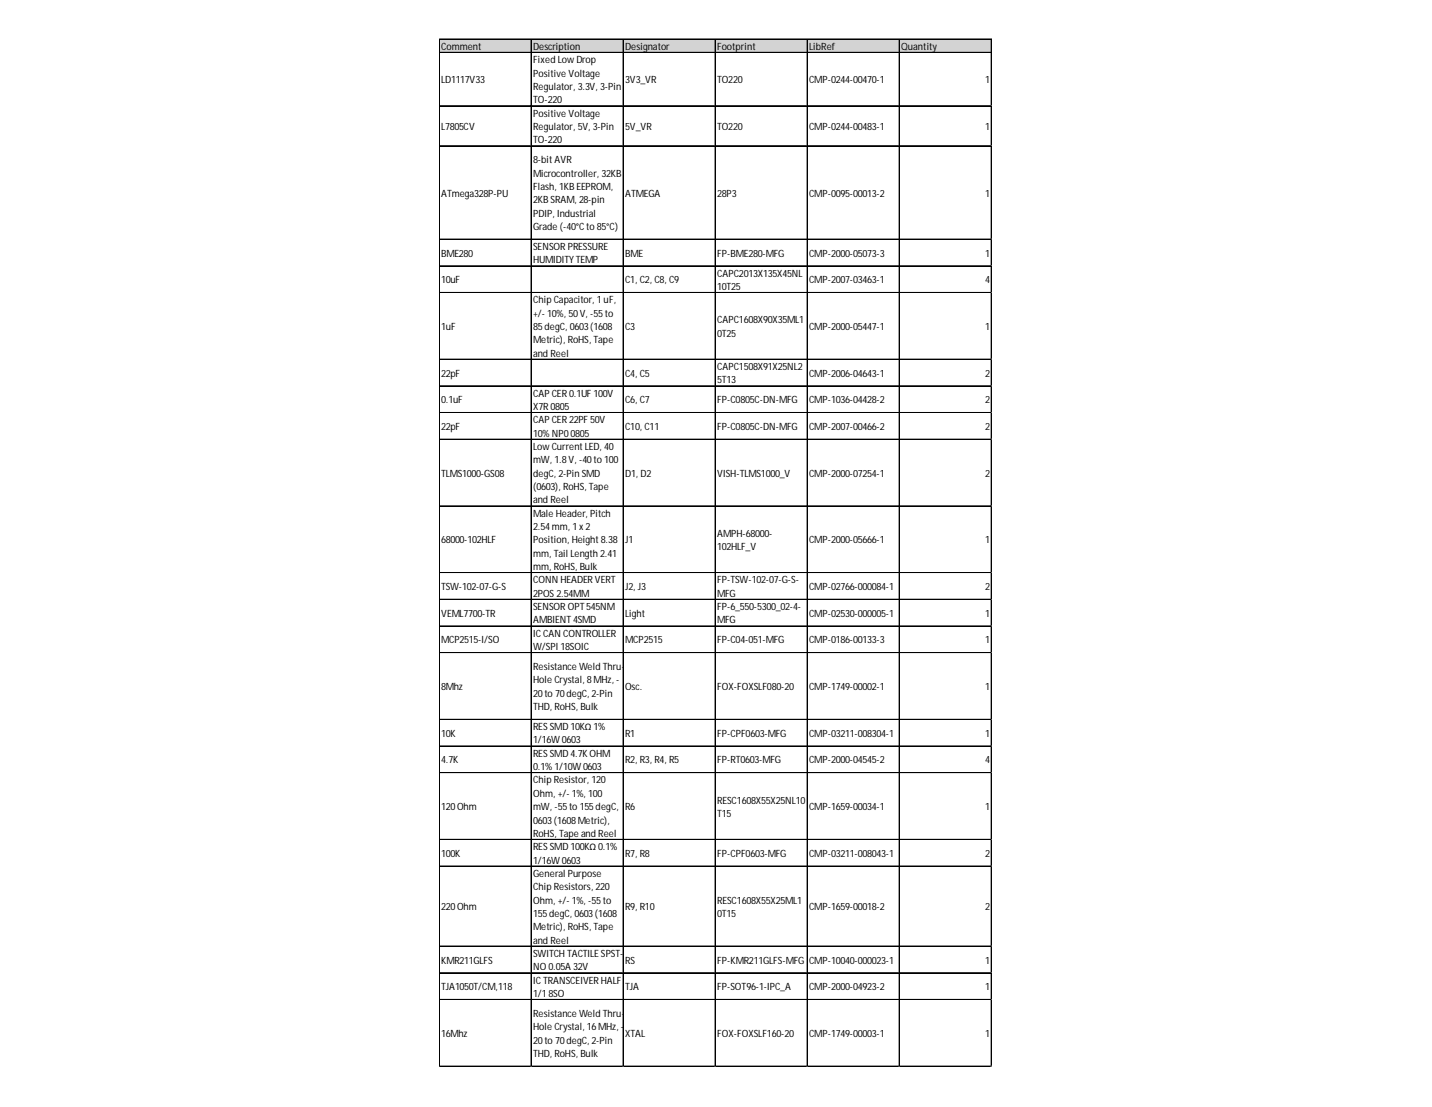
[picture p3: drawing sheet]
<svg xmlns="http://www.w3.org/2000/svg" width="279mm" height="216mm" viewBox="0 0 279 216" stroke-linecap="round" stroke-linejoin="round" font-family="sans-serif">
<defs><g id="words">
<g font-size="2">
<text x="86" y="9.7">Comment</text>
<text x="104" y="9.7">Description</text>
<text x="122" y="9.7">Designator</text>
<text x="139.9" y="9.7">Footprint</text>
<text x="157.9" y="9.7">LibRef</text>
<text x="175.8" y="9.7">Quantity</text>
<text x="86" y="16.2">LD1117V33</text>
<text x="104" y="12.3">Fixed Low Drop</text>
<text x="104" y="14.9">Positive Voltage</text>
<text x="104" y="17.5">Regulator, 3.3V, 3-Pin</text>
<text x="122" y="16.2">3V3_VR</text>
<text x="139.9" y="16.2">TO220</text>
<text x="157.9" y="16.2">CMP-0244-00470-1</text>
<text x="192.2" y="16.2">1</text>
<text x="104" y="20.1">TO-220</text>
<text x="104" y="22.7">Positive Voltage</text>
<text x="86" y="25.3">L7805CV</text>
<text x="104" y="25.3">Regulator, 5V, 3-Pin</text>
<text x="104" y="27.9">TO-220</text>
<text x="122" y="25.3">5V_VR</text>
<text x="139.9" y="25.3">TO220</text>
<text x="157.9" y="25.3">CMP-0244-00483-1</text>
<text x="192.2" y="25.3">1</text>
<text x="104" y="31.8">8-bit AVR</text>
<text x="104" y="34.4">Microcontroller, 32KB</text>
<text x="86" y="38.3">ATmega328P-PU</text>
<text x="104" y="37">Flash, 1KB EEPROM,</text>
<text x="104" y="39.6">2KB SRAM, 28-pin</text>
<text x="122" y="38.3">ATMEGA</text>
<text x="139.9" y="38.3">28P3</text>
<text x="157.9" y="38.3">CMP-0095-00013-2</text>
<text x="192.2" y="38.3">1</text>
<text x="104" y="42.2">PDIP, Industrial</text>
<text x="104" y="44.8">Grade (-40°C to 85°C)</text>
<text x="86" y="50">BME280</text>
<text x="104" y="48.7">SENSOR PRESSURE</text>
<text x="104" y="51.3">HUMIDITY TEMP</text>
<text x="122" y="50">BME</text>
<text x="139.9" y="50">FP-BME280-MFG</text>
<text x="139.9" y="53.9">CAPC2013X135X45NL</text>
<text x="157.9" y="50">CMP-2000-05073-3</text>
<text x="192.2" y="50">1</text>
<text x="86" y="55.2">10uF</text>
<text x="104" y="59.2">Chip Capacitor, 1uF,</text>
<text x="122" y="55.2">C1, C2, C8, C9</text>
<text x="139.9" y="56.5">10T25</text>
<text x="157.9" y="55.2">CMP-2007-03463-1</text>
<text x="192.2" y="55.2">4</text>
<text x="86" y="64.4">1uF</text>
<text x="104" y="61.8">+/- 10%, 50V, -55to</text>
<text x="104" y="64.4">85degC, 0603(1608</text>
<text x="122" y="64.4">C3</text>
<text x="139.9" y="63.1">CAPC1608X90X35ML1</text>
<text x="139.9" y="65.7">0T25</text>
<text x="157.9" y="64.4">CMP-2000-05447-1</text>
<text x="192.2" y="64.4">1</text>
<text x="104" y="67">Metric), RoHS, Tape</text>
<text x="104" y="69.6">and Reel</text>
<text x="86" y="73.5">22pF</text>
<text x="104" y="77.4">CAP CER 0.1UF 100V</text>
<text x="122" y="73.5">C4, C5</text>
<text x="139.9" y="72.2">CAPC1508X91X25NL2</text>
<text x="139.9" y="74.8">5T13</text>
<text x="157.9" y="73.5">CMP-2006-04643-1</text>
<text x="192.2" y="73.5">2</text>
<text x="86" y="78.7">0.1uF</text>
<text x="86" y="83.9">22pF</text>
<text x="104" y="80">X7R 0805</text>
<text x="104" y="82.6">CAP CER 22PF 50V</text>
<text x="122" y="78.7">C6, C7</text>
<text x="122" y="83.9">C10, C11</text>
<text x="139.9" y="78.7">FP-C0805C-DN-MFG</text>
<text x="139.9" y="83.9">FP-C0805C-DN-MFG</text>
<text x="157.9" y="78.7">CMP-1036-04428-2</text>
<text x="157.9" y="83.9">CMP-2007-00466-2</text>
<text x="192.2" y="78.7">2</text>
<text x="192.2" y="83.9">2</text>
<text x="104" y="85.2">10% NP00805</text>
<text x="104" y="87.8">Low Current LED, 40</text>
<text x="86" y="93">TLMS1000-GS08</text>
<text x="104" y="90.4">mW, 1.8V, -40to 100</text>
<text x="104" y="93">degC, 2-Pin SMD</text>
<text x="104" y="95.6">(0603), RoHS, Tape</text>
<text x="122" y="93">D1, D2</text>
<text x="139.9" y="93">VISH-TLMS1000_V</text>
<text x="157.9" y="93">CMP-2000-07254-1</text>
<text x="192.2" y="93">2</text>
<text x="104" y="98.2">and Reel</text>
<text x="104" y="100.8">Male Header, Pitch</text>
<text x="86" y="106">68000-102HLF</text>
<text x="104" y="103.4">2.54mm, 1x 2</text>
<text x="104" y="106">Position, Height 8.38</text>
<text x="122" y="106">J1</text>
<text x="139.9" y="104.7">AMPH-68000-</text>
<text x="139.9" y="107.3">102HLF_V</text>
<text x="157.9" y="106">CMP-2000-05666-1</text>
<text x="192.2" y="106">1</text>
<text x="104" y="108.6">mm, Tail Length 2.41</text>
<text x="104" y="111.2">mm, RoHS, Bulk</text>
<text x="104" y="113.8">CONN HEADER VERT</text>
<text x="139.9" y="113.8">FP-TSW-102-07-G-S-</text>
<text x="86" y="115.1">TSW-102-07-G-S</text>
<text x="104" y="116.4">2POS 2.54MM</text>
<text x="104" y="119">SENSOR OPT 545NM</text>
<text x="122" y="115.1">J2, J3</text>
<text x="139.9" y="116.4">MFG</text>
<text x="139.9" y="119">FP-6_550-5300_02-4-</text>
<text x="157.9" y="115.1">CMP-02766-000084-1</text>
<text x="192.2" y="115.1">2</text>
<text x="86" y="120.3">VEML7700-TR</text>
<text x="86" y="125.5">MCP2515-I/SO</text>
<text x="104" y="121.6">AMBIENT 4SMD</text>
<text x="104" y="124.2">IC CAN CONTROLLER</text>
<text x="122" y="120.3">Light</text>
<text x="122" y="125.5">MCP2515</text>
<text x="139.9" y="121.6">MFG</text>
<text x="139.9" y="125.5">FP-C04-051-MFG</text>
<text x="157.9" y="120.3">CMP-02530-000005-1</text>
<text x="157.9" y="125.5">CMP-0186-00133-3</text>
<text x="192.2" y="120.3">1</text>
<text x="192.2" y="125.5">1</text>
<text x="104" y="126.8">W/SPI 18SOIC</text>
<text x="104" y="130.7">Resistance Weld Thru-</text>
<text x="86" y="134.6">8Mhz</text>
<text x="104" y="133.3">Hole Crystal, 8MHz, -</text>
<text x="104" y="135.9">20to 70degC, 2-Pin</text>
<text x="122" y="134.6">Osc.</text>
<text x="139.9" y="134.6">FOX-FOXSLF080-20</text>
<text x="157.9" y="134.6">CMP-1749-00002-1</text>
<text x="192.2" y="134.6">1</text>
<text x="86" y="143.7">10K</text>
<text x="104" y="138.5">THD, RoHS, Bulk</text>
<text x="104" y="142.4">RES SMD 10KΩ 1%</text>
<text x="122" y="143.7">R1</text>
<text x="139.9" y="143.7">FP-CPF0603-MFG</text>
<text x="157.9" y="143.7">CMP-03211-008304-1</text>
<text x="192.2" y="143.7">1</text>
<text x="86" y="148.9">4.7K</text>
<text x="104" y="145">1/16W 0603</text>
<text x="104" y="147.6">RES SMD 4.7K OHM</text>
<text x="122" y="148.9">R2, R3, R4, R5</text>
<text x="139.9" y="148.9">FP-RT0603-MFG</text>
<text x="157.9" y="148.9">CMP-2000-04545-2</text>
<text x="192.2" y="148.9">4</text>
<text x="104" y="150.2">0.1% 1/10W 0603</text>
<text x="104" y="152.8">Chip Resistor, 120</text>
<text x="104" y="155.4">Ohm, +/- 1%, 100</text>
<text x="86" y="158">120Ohm</text>
<text x="104" y="158">mW, -55to 155degC,</text>
<text x="104" y="160.6">0603(1608Metric),</text>
<text x="122" y="158">R6</text>
<text x="139.9" y="156.7">RESC1608X55X25NL10</text>
<text x="139.9" y="159.3">T15</text>
<text x="157.9" y="158">CMP-1659-00034-1</text>
<text x="192.2" y="158">1</text>
<text x="86" y="167.1">100K</text>
<text x="104" y="163.2">RoHS, Tape and Reel</text>
<text x="104" y="165.8">RES SMD 100KΩ 0.1%</text>
<text x="122" y="167.1">R7, R8</text>
<text x="139.9" y="167.1">FP-CPF0603-MFG</text>
<text x="157.9" y="167.1">CMP-03211-008043-1</text>
<text x="192.2" y="167.1">2</text>
<text x="104" y="168.4">1/16W 0603</text>
<text x="104" y="171">General Purpose</text>
<text x="104" y="173.6">Chip Resistors, 220</text>
<text x="86" y="177.5">220Ohm</text>
<text x="104" y="176.2">Ohm, +/- 1%, -55to</text>
<text x="104" y="178.8">155degC, 0603(1608</text>
<text x="122" y="177.5">R9, R10</text>
<text x="139.9" y="176.2">RESC1608X55X25ML1</text>
<text x="139.9" y="178.8">0T15</text>
<text x="157.9" y="177.5">CMP-1659-00018-2</text>
<text x="192.2" y="177.5">2</text>
<text x="104" y="181.4">Metric), RoHS, Tape</text>
<text x="104" y="184">and Reel</text>
<text x="86" y="187.9">KMR211GLFS</text>
<text x="104" y="186.6">SWITCH TACTILE SPST-</text>
<text x="104" y="189.2">NO 0.05A 32V</text>
<text x="104" y="191.8">IC TRANSCEIVER HALF</text>
<text x="122" y="187.9">RS</text>
<text x="139.9" y="187.9">FP-KMR211GLFS-MFG</text>
<text x="157.9" y="187.9">CMP-10040-000023-1</text>
<text x="192.2" y="187.9">1</text>
<text x="86" y="193.1">TJA1050T/CM,118</text>
<text x="104" y="194.4">1/18SO</text>
<text x="122" y="193.1">TJA</text>
<text x="139.9" y="193.1">FP-SOT96-1-IPC_A</text>
<text x="157.9" y="193.1">CMP-2000-04923-2</text>
<text x="192.2" y="193.1">1</text>
<text x="86" y="202.2">16Mhz</text>
<text x="104" y="198.3">Resistance Weld Thru-</text>
<text x="104" y="200.9">Hole Crystal, 16MHz, -</text>
<text x="104" y="203.5">20to 70degC, 2-Pin</text>
<text x="122" y="202.2">XTAL</text>
<text x="139.9" y="202.2">FOX-FOXSLF160-20</text>
<text x="157.9" y="202.2">CMP-1749-00003-1</text>
<text x="192.2" y="202.2">1</text>
<text x="104" y="206.1">THD, RoHS, Bulk</text>
</g>
</g></defs>
<path d="M85.7 7.7h107.9v2.6h-107.9z" fill="#d3d3d3"/>
<g fill="none" stroke="#000" stroke-width=".2">
<path d="M85.7 7.6v200.5M85.8 7.6h107.7M85.8 7.7h107.7M85.8 10.2h107.7M85.8 10.3h107.7M103.6 7.7v200.4M103.7 7.7v200.4M121.6 7.7v200.4M139.5 7.7v200.4M139.6 7.7v200.4M157.5 7.7v200.4M175.4 7.7v200.4"/>
<path d="M175.5 7.7v200.4M193.4 7.7v200.4M193.5 7.7v200.4M85.8 20.6h107.7M85.8 20.7h107.7M85.8 28.4h107.7M85.8 28.5h107.7M85.8 46.6h107.7M85.8 46.7h107.7M85.8 51.8h107.7M85.8 51.9h107.7M85.8 57h107.7"/>
<path d="M85.8 57.1h107.7M85.8 70h107.7M85.8 70.1h107.7M85.8 75.2h107.7M85.8 75.3h107.7M85.8 80.4h107.7M85.8 80.5h107.7M85.8 85.6h107.7M85.8 85.7h107.7M85.8 98.7h107.7M85.8 111.7h107.7M85.8 116.9h107.7"/>
<path d="M85.8 122.1h107.7M85.8 127.3h107.7M85.8 140.3h107.7M85.8 145.5h107.7M85.8 145.6h107.7M85.8 150.7h107.7M85.8 150.8h107.7M85.8 163.7h107.7M85.8 163.8h107.7M85.8 168.9h107.7M85.8 169h107.7M85.8 184.5h107.7"/>
<path d="M85.8 184.6h107.7M85.8 189.7h107.7M85.8 189.8h107.7M85.8 194.9h107.7M85.8 195h107.7M85.8 207.9h107.7M85.8 208h107.7"/>
</g>
<path d="M85.7 208.1h.1" fill="none" stroke="#d4d4d4" stroke-width=".2"/>
<path d="M85.7 208.1h.1z" fill="#d4d4d4"/>
<path d="M103.6 208.1h.1" fill="none" stroke="#d4d4d4" stroke-width=".2"/>
<path d="M103.6 208.1h.1z" fill="#d4d4d4"/>
<path d="M121.6 208.1h.1" fill="none" stroke="#d4d4d4" stroke-width=".2"/>
<path d="M121.6 208.1h.1z" fill="#d4d4d4"/>
<path d="M139.5 208.1h.1" fill="none" stroke="#d4d4d4" stroke-width=".2"/>
<path d="M139.5 208.1h.2z" fill="#d4d4d4"/>
<path d="M157.5 208.1h.1" fill="none" stroke="#d4d4d4" stroke-width=".2"/>
<path d="M157.5 208.1h.1z" fill="#d4d4d4"/>
<path d="M175.4 208.1h.1" fill="none" stroke="#d4d4d4" stroke-width=".2"/>
<path d="M175.4 208.1h.2z" fill="#d4d4d4"/>
<path d="M193.4 208.1h.1" fill="none" stroke="#d4d4d4" stroke-width=".2"/>
<path d="M193.4 208.1h.1z" fill="#d4d4d4"/>
<path d="M193.5 20.6h.1" fill="none" stroke="#d4d4d4" stroke-width=".2"/>
<path d="M193.5 20.6l.1 .1z" fill="#d4d4d4"/>
<path d="M193.5 28.4h.1" fill="none" stroke="#d4d4d4" stroke-width=".2"/>
<path d="M193.5 28.4l.1 .1z" fill="#d4d4d4"/>
<path d="M193.5 46.6h.1" fill="none" stroke="#d4d4d4" stroke-width=".2"/>
<path d="M193.5 46.6l.1 .2z" fill="#d4d4d4"/>
<path d="M193.5 51.8h.1" fill="none" stroke="#d4d4d4" stroke-width=".2"/>
<path d="M193.5 51.8l.1 .2z" fill="#d4d4d4"/>
<path d="M193.5 57h.1" fill="none" stroke="#d4d4d4" stroke-width=".2"/>
<path d="M193.5 57l.1 .2z" fill="#d4d4d4"/>
<path d="M193.5 70h.1" fill="none" stroke="#d4d4d4" stroke-width=".2"/>
<path d="M193.5 70l.1 .2z" fill="#d4d4d4"/>
<path d="M193.5 75.2h.1" fill="none" stroke="#d4d4d4" stroke-width=".2"/>
<path d="M193.5 75.2l.1 .2z" fill="#d4d4d4"/>
<path d="M193.5 80.4h.1" fill="none" stroke="#d4d4d4" stroke-width=".2"/>
<path d="M193.5 80.4l.1 .2z" fill="#d4d4d4"/>
<path d="M193.5 85.6h.1" fill="none" stroke="#d4d4d4" stroke-width=".2"/>
<path d="M193.5 85.6l.1 .2z" fill="#d4d4d4"/>
<path d="M193.5 98.7h.1" fill="none" stroke="#d4d4d4" stroke-width=".2"/>
<path d="M193.5 98.7l.1 .1z" fill="#d4d4d4"/>
<path d="M193.5 111.7h.1" fill="none" stroke="#d4d4d4" stroke-width=".2"/>
<path d="M193.5 111.7l.1 .1z" fill="#d4d4d4"/>
<path d="M193.5 116.9h.1" fill="none" stroke="#d4d4d4" stroke-width=".2"/>
<path d="M193.5 116.9l.1 .1z" fill="#d4d4d4"/>
<path d="M193.5 122.1h.1" fill="none" stroke="#d4d4d4" stroke-width=".2"/>
<path d="M193.5 122.1l.1 .1z" fill="#d4d4d4"/>
<path d="M193.5 127.3h.1" fill="none" stroke="#d4d4d4" stroke-width=".2"/>
<path d="M193.5 127.3l.1 .1z" fill="#d4d4d4"/>
<path d="M193.5 140.3h.1" fill="none" stroke="#d4d4d4" stroke-width=".2"/>
<path d="M193.5 140.3l.1 .1z" fill="#d4d4d4"/>
<path d="M193.5 145.5h.1" fill="none" stroke="#d4d4d4" stroke-width=".2"/>
<path d="M193.5 145.5l.1 .1z" fill="#d4d4d4"/>
<path d="M193.5 150.7h.1" fill="none" stroke="#d4d4d4" stroke-width=".2"/>
<path d="M193.5 150.7l.1 .1z" fill="#d4d4d4"/>
<path d="M193.5 163.7h.1" fill="none" stroke="#d4d4d4" stroke-width=".2"/>
<path d="M193.5 163.7l.1 .1z" fill="#d4d4d4"/>
<path d="M193.5 168.9h.1" fill="none" stroke="#d4d4d4" stroke-width=".2"/>
<path d="M193.5 168.9l.1 .1z" fill="#d4d4d4"/>
<path d="M193.5 184.5h.1" fill="none" stroke="#d4d4d4" stroke-width=".2"/>
<path d="M193.5 184.5l.1 .1z" fill="#d4d4d4"/>
<path d="M193.5 189.7h.1" fill="none" stroke="#d4d4d4" stroke-width=".2"/>
<path d="M193.5 189.7l.1 .1z" fill="#d4d4d4"/>
<path d="M193.5 194.9h.1" fill="none" stroke="#d4d4d4" stroke-width=".2"/>
<path d="M193.5 194.9l.1 .1z" fill="#d4d4d4"/>
<path d="M193.5 207.9h.1" fill="none" stroke="#d4d4d4" stroke-width=".2"/>
<path d="M193.5 207.9l.1 .2z" fill="#d4d4d4"/>
<use href="#words"/>
</svg>
